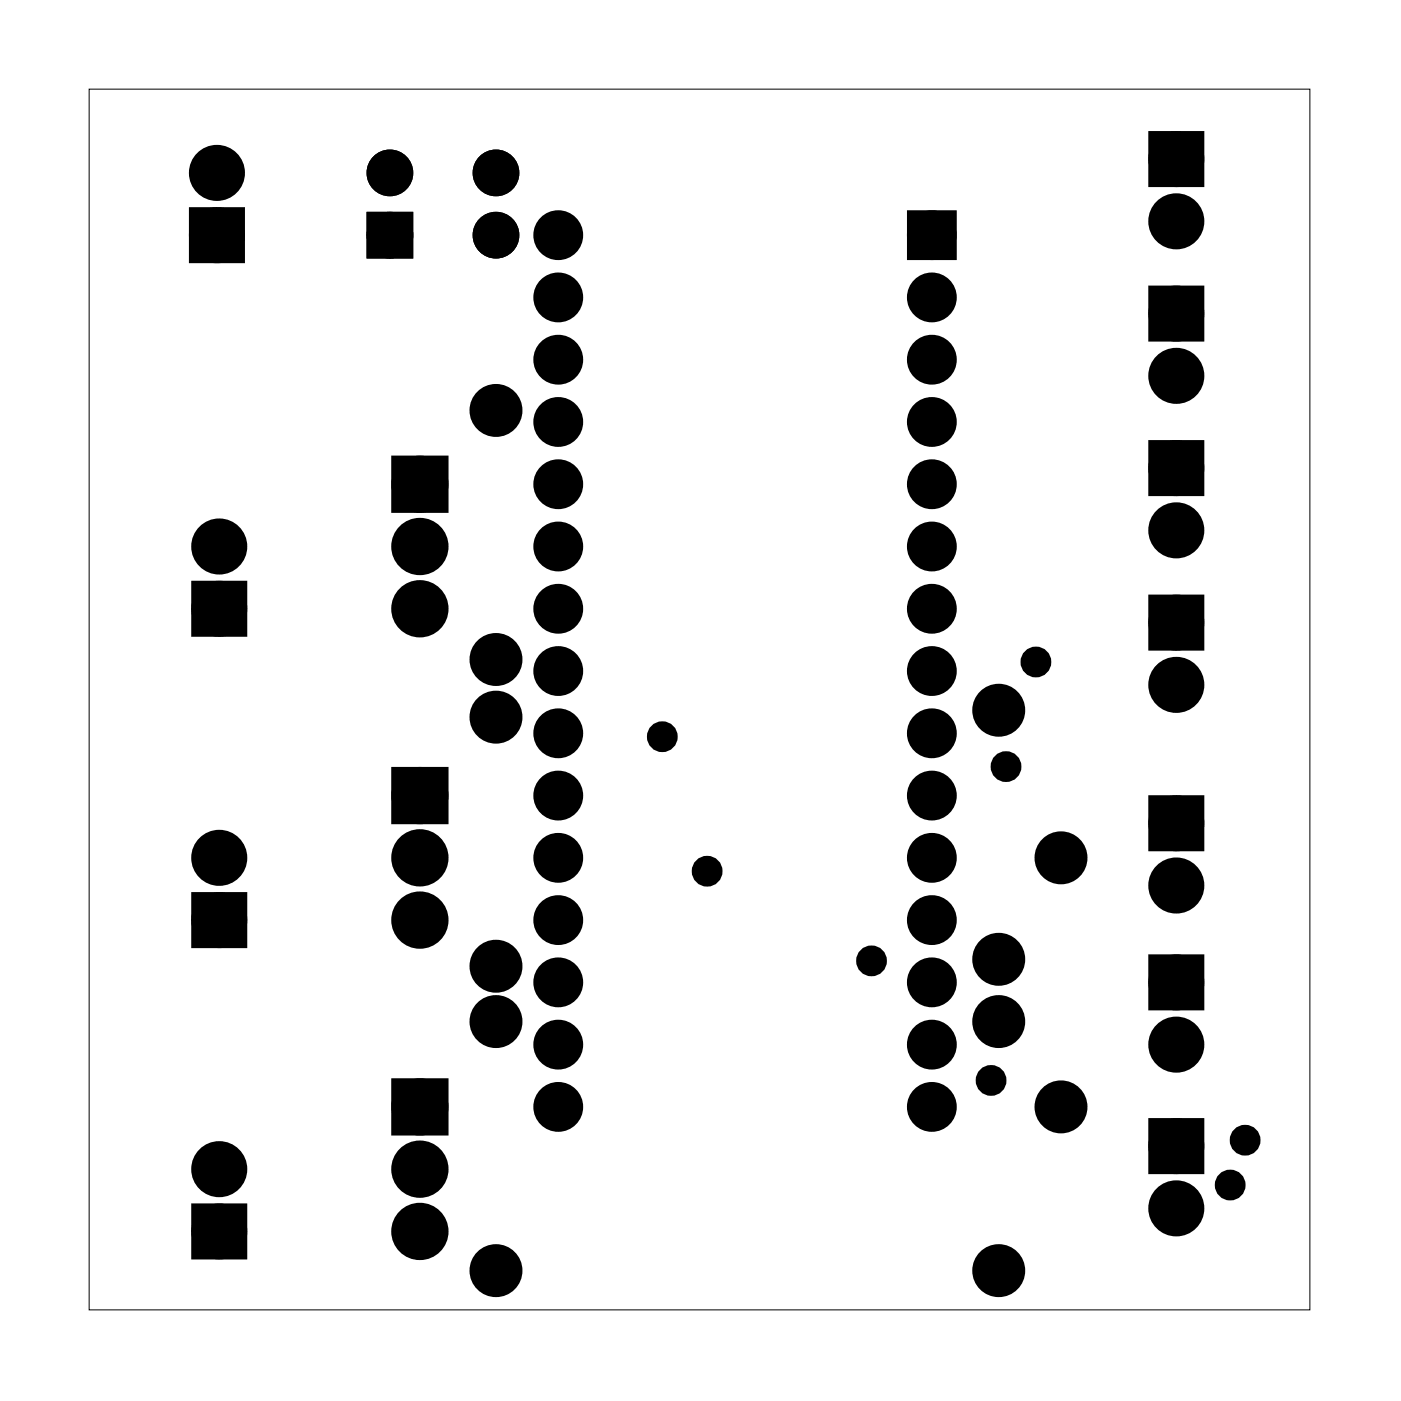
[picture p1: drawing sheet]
<svg xmlns="http://www.w3.org/2000/svg" width="57mm" height="57mm" viewBox="0 0 57 57" stroke-linecap="round" stroke-linejoin="round" font-family="sans-serif">
<path d="M3.6 3.6h49.8v49.8h-49.8z" fill="none" stroke="#000" stroke-width=".04"/>
<g fill="#000">
<circle cx="8.8" cy="9.6" r=".76"/>
<circle cx="8.8" cy="7.1" r=".76"/>
<circle cx="15.9" cy="7.1" r=".59"/>
<circle cx="15.9" cy="9.6" r=".59"/>
<circle cx="17.1" cy="19.8" r=".79"/>
<circle cx="20.2" cy="7.1" r=".59"/>
<circle cx="20.2" cy="9.6" r=".59"/>
<circle cx="20.2" cy="16.7" r=".7"/>
<circle cx="22.8" cy="17.2" r=".67"/>
<circle cx="22.8" cy="12.1" r=".67"/>
<circle cx="22.8" cy="14.7" r=".67"/>
<circle cx="22.8" cy="19.8" r=".67"/>
<circle cx="22.8" cy="9.6" r=".67"/>
<circle cx="38" cy="17.2" r=".67"/>
<circle cx="38" cy="14.7" r=".67"/>
<circle cx="38" cy="12.1" r=".67"/>
<circle cx="38" cy="19.8" r=".67"/>
<circle cx="38" cy="9.6" r=".67"/>
<circle cx="48" cy="19.1" r=".76"/>
<circle cx="48" cy="15.3" r=".76"/>
<circle cx="48" cy="9" r=".76"/>
<circle cx="48" cy="6.5" r=".76"/>
<circle cx="48" cy="12.8" r=".76"/>
<circle cx="8.9" cy="22.3" r=".76"/>
<circle cx="8.9" cy="35" r=".76"/>
<circle cx="8.9" cy="37.5" r=".76"/>
<circle cx="8.9" cy="24.8" r=".76"/>
<circle cx="17.1" cy="37.5" r=".79"/>
<circle cx="17.1" cy="22.3" r=".79"/>
<circle cx="17.1" cy="32.5" r=".79"/>
<circle cx="17.1" cy="35" r=".79"/>
<circle cx="17.1" cy="24.8" r=".79"/>
<circle cx="20.2" cy="29.3" r=".7"/>
<circle cx="20.2" cy="39.4" r=".7"/>
<circle cx="20.2" cy="26.9" r=".7"/>
<circle cx="22.8" cy="35" r=".67"/>
<circle cx="22.8" cy="32.5" r=".67"/>
<circle cx="22.8" cy="27.4" r=".67"/>
<circle cx="22.8" cy="29.9" r=".67"/>
<circle cx="22.8" cy="37.5" r=".67"/>
<circle cx="22.8" cy="24.8" r=".67"/>
<circle cx="22.8" cy="22.3" r=".67"/>
<circle cx="27" cy="30.1" r=".35"/>
<circle cx="28.8" cy="35.5" r=".35"/>
<circle cx="35.6" cy="39.2" r=".35"/>
<circle cx="38" cy="32.5" r=".67"/>
<circle cx="38" cy="29.9" r=".67"/>
<circle cx="38" cy="37.5" r=".67"/>
<circle cx="38" cy="27.4" r=".67"/>
<circle cx="38" cy="35" r=".67"/>
<circle cx="38" cy="24.8" r=".67"/>
<circle cx="38" cy="22.3" r=".67"/>
<circle cx="40.7" cy="29" r=".7"/>
<circle cx="40.7" cy="39.1" r=".7"/>
<circle cx="41" cy="31.3" r=".35"/>
<circle cx="42.3" cy="27" r=".35"/>
<circle cx="43.3" cy="35" r=".7"/>
<circle cx="48" cy="27.9" r=".76"/>
<circle cx="48" cy="36.1" r=".76"/>
<circle cx="48" cy="33.6" r=".76"/>
<circle cx="48" cy="25.4" r=".76"/>
<circle cx="48" cy="21.6" r=".76"/>
<circle cx="8.9" cy="47.7" r=".76"/>
<circle cx="8.9" cy="50.2" r=".76"/>
<circle cx="17.1" cy="45.2" r=".79"/>
<circle cx="17.1" cy="50.2" r=".79"/>
<circle cx="17.1" cy="47.7" r=".79"/>
<circle cx="20.2" cy="51.8" r=".7"/>
<circle cx="20.2" cy="41.7" r=".7"/>
<circle cx="22.8" cy="40.1" r=".67"/>
<circle cx="22.8" cy="42.6" r=".67"/>
<circle cx="22.8" cy="45.2" r=".67"/>
<circle cx="38" cy="40.1" r=".67"/>
<circle cx="38" cy="42.6" r=".67"/>
<circle cx="38" cy="45.2" r=".67"/>
<circle cx="40.4" cy="44.1" r=".35"/>
<circle cx="40.7" cy="51.8" r=".7"/>
<circle cx="40.7" cy="41.7" r=".7"/>
<circle cx="43.3" cy="45.2" r=".7"/>
<circle cx="48" cy="40.1" r=".76"/>
<circle cx="48" cy="42.6" r=".76"/>
<circle cx="48" cy="46.8" r=".76"/>
<circle cx="48" cy="49.3" r=".76"/>
<circle cx="50.2" cy="48.3" r=".35"/>
<circle cx="50.8" cy="46.5" r=".35"/>
</g>
<g fill="none" stroke="#000" stroke-width=".69" stroke-linecap="butt">
<path d="M37.3 8.9h1.4v1.4h-1.4z"/>
<circle cx="22.8" cy="12.1" r=".67"/>
<circle cx="22.8" cy="14.7" r=".67"/>
<circle cx="22.8" cy="17.2" r=".67"/>
<circle cx="22.8" cy="19.8" r=".67"/>
<circle cx="22.8" cy="9.6" r=".67"/>
<circle cx="38" cy="14.7" r=".67"/>
<circle cx="38" cy="12.1" r=".67"/>
<circle cx="38" cy="19.8" r=".67"/>
<circle cx="38" cy="17.2" r=".67"/>
<circle cx="38" cy="9.6" r=".67"/>
<circle cx="22.8" cy="24.8" r=".67"/>
<circle cx="22.8" cy="22.3" r=".67"/>
<circle cx="22.8" cy="27.4" r=".67"/>
<circle cx="22.8" cy="29.9" r=".67"/>
<circle cx="22.8" cy="32.5" r=".67"/>
<circle cx="22.8" cy="35" r=".67"/>
<circle cx="22.8" cy="37.5" r=".67"/>
<circle cx="38" cy="22.3" r=".67"/>
<circle cx="38" cy="24.8" r=".67"/>
<circle cx="38" cy="27.4" r=".67"/>
<circle cx="38" cy="29.9" r=".67"/>
<circle cx="38" cy="37.5" r=".67"/>
<circle cx="38" cy="32.5" r=".67"/>
<circle cx="38" cy="35" r=".67"/>
<circle cx="22.8" cy="45.2" r=".67"/>
<circle cx="22.8" cy="42.6" r=".67"/>
<circle cx="22.8" cy="40.1" r=".67"/>
<circle cx="38" cy="40.1" r=".67"/>
<circle cx="38" cy="42.6" r=".67"/>
<circle cx="38" cy="45.2" r=".67"/>
</g>
<g fill="#000">
<path d="M8.1 8.8h1.5v1.6h-1.5zM16.3 19h1.6v1.5h-1.6zM37.3 8.9h1.4v1.4h-1.4zM47.2 18.3h1.5v1.6h-1.5zM47.2 12h1.5v1.6h-1.5zM47.2 5.7h1.5v1.6h-1.5zM8.2 24.1h1.5v1.5h-1.5zM8.2 36.8h1.5v1.5h-1.5zM16.3 31.7h1.6v1.5h-1.6zM47.2 39.3h1.5v1.5h-1.5zM47.2 32.8h1.5v1.5h-1.5zM47.2 24.6h1.5v1.6h-1.5z"/>
<path d="M8.2 49.5h1.5v1.5h-1.5zM16.3 44.4h1.6v1.5h-1.6zM47.2 46h1.5v1.5h-1.5z"/>
<path d="M15.1 8.8v1.6h1.6v-1.6zM15.6 9.6a.35 .35 0 0 1 .7 0 .35 .35 0 0 1-.7 0z"/>
<path d="M15.1 8.8v1.6h1.6v-1.6zM15.6 9.6a.35 .35 0 0 1 .7 0 .35 .35 0 0 1-.7 0z"/>
</g>
<g fill="none" stroke="#000" stroke-width=".76" stroke-linecap="butt">
<path d="M8.1 8.8h1.5v1.6h-1.5zM16.3 19h1.6v1.5h-1.6zM47.2 18.3h1.5v1.6h-1.5zM47.2 12h1.5v1.6h-1.5zM47.2 5.7h1.5v1.6h-1.5zM8.2 24.1h1.5v1.5h-1.5zM8.2 36.8h1.5v1.5h-1.5zM16.3 31.7h1.6v1.5h-1.6zM47.2 39.3h1.5v1.5h-1.5zM47.2 32.8h1.5v1.5h-1.5zM47.2 24.6h1.5v1.6h-1.5zM8.2 49.5h1.5v1.5h-1.5z"/>
<path d="M16.3 44.4h1.6v1.5h-1.6zM47.2 46h1.5v1.5h-1.5z"/>
<circle cx="8.8" cy="9.6" r=".76"/>
<circle cx="8.8" cy="7.1" r=".76"/>
<circle cx="17.1" cy="19.8" r=".79"/>
<circle cx="20.2" cy="16.7" r=".7"/>
<circle cx="48" cy="15.3" r=".76"/>
<circle cx="48" cy="19.1" r=".76"/>
<circle cx="48" cy="12.8" r=".76"/>
<circle cx="48" cy="6.5" r=".76"/>
<circle cx="48" cy="9" r=".76"/>
<circle cx="8.9" cy="22.3" r=".76"/>
<circle cx="8.9" cy="24.8" r=".76"/>
<circle cx="8.9" cy="35" r=".76"/>
<circle cx="8.9" cy="37.5" r=".76"/>
<circle cx="17.1" cy="24.8" r=".79"/>
<circle cx="17.1" cy="37.5" r=".79"/>
<circle cx="17.1" cy="22.3" r=".79"/>
<circle cx="17.1" cy="35" r=".79"/>
<circle cx="17.1" cy="32.5" r=".79"/>
<circle cx="20.2" cy="39.4" r=".7"/>
<circle cx="20.2" cy="26.9" r=".7"/>
<circle cx="20.2" cy="29.3" r=".7"/>
<circle cx="40.7" cy="39.1" r=".7"/>
<circle cx="40.7" cy="29" r=".7"/>
<circle cx="43.3" cy="35" r=".7"/>
<circle cx="48" cy="36.1" r=".76"/>
<circle cx="48" cy="25.4" r=".76"/>
<circle cx="48" cy="27.9" r=".76"/>
<circle cx="48" cy="21.6" r=".76"/>
<circle cx="48" cy="33.6" r=".76"/>
<circle cx="8.9" cy="50.2" r=".76"/>
<circle cx="8.9" cy="47.7" r=".76"/>
<circle cx="17.1" cy="50.2" r=".79"/>
<circle cx="17.1" cy="47.7" r=".79"/>
<circle cx="17.1" cy="45.2" r=".79"/>
<circle cx="20.2" cy="51.8" r=".7"/>
<circle cx="20.2" cy="41.7" r=".7"/>
<circle cx="40.7" cy="51.8" r=".7"/>
<circle cx="40.7" cy="41.7" r=".7"/>
<circle cx="43.3" cy="45.2" r=".7"/>
<circle cx="48" cy="46.8" r=".76"/>
<circle cx="48" cy="49.3" r=".76"/>
<circle cx="48" cy="40.1" r=".76"/>
<circle cx="48" cy="42.6" r=".76"/>
</g>
<g fill="none" stroke="#000" stroke-width=".73" stroke-linecap="butt">
<circle cx="15.9" cy="7.1" r=".59"/>
<circle cx="15.9" cy="9.6" r=".59"/>
<circle cx="20.2" cy="7.1" r=".59"/>
<circle cx="20.2" cy="9.6" r=".59"/>
</g>
<g fill="none" stroke="#000" stroke-width=".25">
<path d="M15.1 8.8h1.6v1.6h-1.6z"/>
<circle cx="15.9" cy="9.6" r=".35"/>
</g>
<g fill="none" stroke="#000" stroke-width=".55">
<circle cx="27" cy="30.1" r=".35"/>
<circle cx="28.8" cy="35.5" r=".35"/>
<circle cx="35.6" cy="39.2" r=".35"/>
<circle cx="41" cy="31.3" r=".35"/>
<circle cx="42.3" cy="27" r=".35"/>
<circle cx="40.4" cy="44.1" r=".35"/>
<circle cx="50.2" cy="48.3" r=".35"/>
<circle cx="50.8" cy="46.5" r=".35"/>
</g>
</svg>
